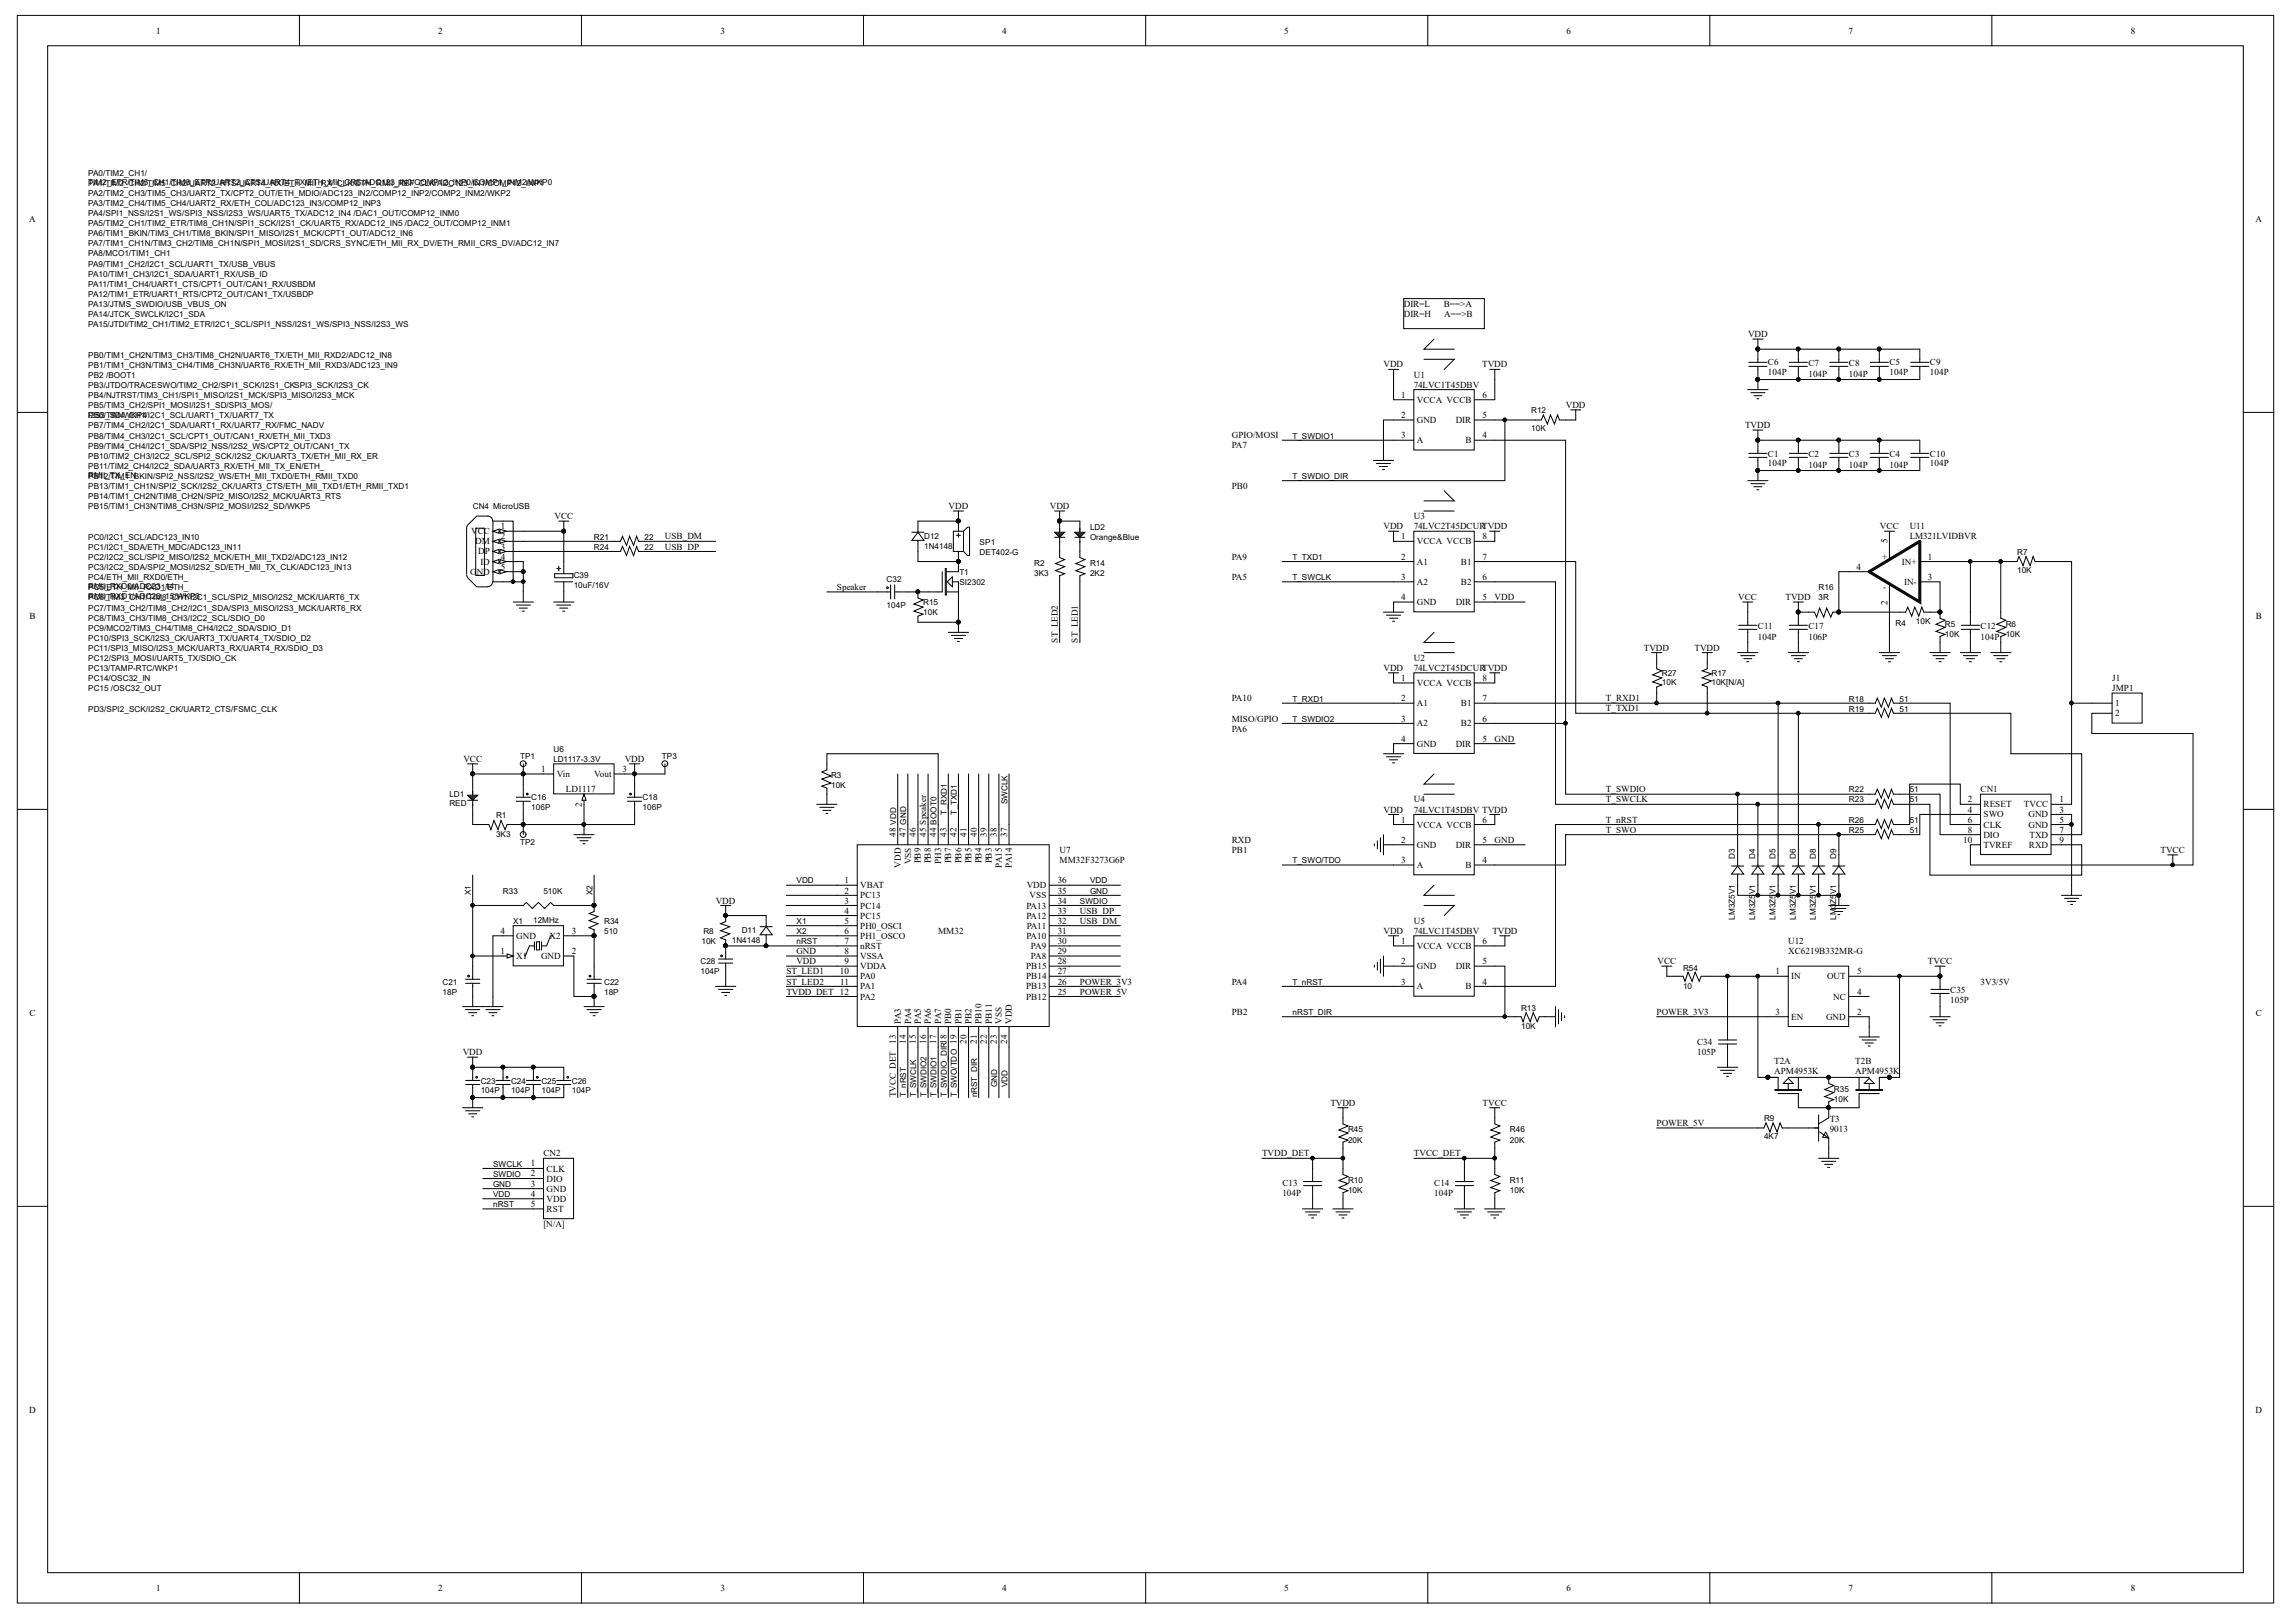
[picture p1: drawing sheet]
<svg xmlns="http://www.w3.org/2000/svg" width="297mm" height="210mm" viewBox="0 0 297 210" stroke-linecap="round" stroke-linejoin="round" font-family="sans-serif">
<defs><g id="words">
<g font-size="1.2">
<text x="20.2" y="4.3">1</text>
<text x="56.7" y="4.3">2</text>
<text x="93.2" y="4.3">3</text>
<text x="129.7" y="4.3">4</text>
<text x="166.2" y="4.3">5</text>
<text x="202.7" y="4.3">6</text>
<text x="239.2" y="4.3">7</text>
<text x="275.7" y="4.3">8</text>
<text x="3.8" y="28.8">A</text>
<text x="291.8" y="28.8">A</text>
<text x="181.6" y="39.7">DIR=L</text>
<text x="181.6" y="41">DIR=H</text>
<text x="186.8" y="39.7">B==&gt;A</text>
<text x="186.9" y="41">A==&gt;B</text>
<text x="179" y="47.5">VDD</text>
<text x="191.8" y="47.5">TVDD</text>
<text x="226.1" y="43.6">VDD</text>
<text x="228.7" y="47.3">C6</text>
<text x="234" y="47.4">C7</text>
<text x="239.2" y="47.4">C8</text>
<text x="244.4" y="47.3">C5</text>
<text x="249.7" y="47.3">C9</text>
<text x="181.3" y="51.5">1</text>
<text x="182.9" y="48.9">U1</text>
<text x="182.9" y="50.2">74LVC1T45DBV</text>
<text x="183.3" y="52.2">VCCA VCCB</text>
<text x="191.8" y="51.5">6</text>
<text x="202.6" y="52.8">VDD</text>
<text x="228.7" y="48.5">104P</text>
<text x="234" y="48.7">104P</text>
<text x="239.2" y="48.7">104P</text>
<text x="244.4" y="48.5">104P</text>
<text x="249.7" y="48.5">104P</text>
<text x="159.4" y="56.7">GPIO/MOSI</text>
<text x="159.4" y="58">PA7</text>
<text x="181.3" y="54.1">2</text>
<text x="181.3" y="56.7">3</text>
<text x="183.3" y="54.8">GND</text>
<text x="183.3" y="57.4">A</text>
<text x="188.3" y="54.8">DIR</text>
<text x="189.6" y="57.4">B</text>
<text x="191.8" y="56.7">4</text>
<text x="191.8" y="54.1">5</text>
<text x="225.8" y="55.4">TVDD</text>
<text x="228.7" y="59.1">C1</text>
<text x="234" y="59.2">C2</text>
<text x="239.2" y="59.2">C3</text>
<text x="244.4" y="59.2">C4</text>
<text x="249.7" y="59.1">C10</text>
<text x="122.7" y="65.9">VDD</text>
<text x="135.8" y="65.9">VDD</text>
<text x="159.4" y="63.3">PB0</text>
<text x="228.7" y="60.3">104P</text>
<text x="234" y="60.5">104P</text>
<text x="239.2" y="60.5">104P</text>
<text x="244.4" y="60.5">104P</text>
<text x="249.7" y="60.3">104P</text>
<text x="61" y="69.1">VCC</text>
<text x="61.5" y="70.4">DM</text>
<text x="61.8" y="71.7">DP</text>
<text x="64.8" y="68.5">1</text>
<text x="64.8" y="69.8">2</text>
<text x="64.8" y="71.1">3</text>
<text x="71.7" y="67.2">VCC</text>
<text x="86" y="71.1">USB_DP</text>
<text x="86" y="69.8">USB_DM</text>
<text x="179" y="68.5">VDD</text>
<text x="181.3" y="69.8">1</text>
<text x="182.9" y="67.2">U3</text>
<text x="182.9" y="68.5">74LVC2T45DCURTVDD</text>
<text x="183.3" y="70.4">VCCA VCCB</text>
<text x="191.8" y="69.8">8</text>
<text x="243.2" y="68.5">VCC</text>
<text x="244.2" y="70.3" transform="rotate(-90 244.2 70.3)">5</text>
<text x="247.1" y="68.5">U11</text>
<text x="247.1" y="69.8">LM321LVIDBVR</text>
<text x="60.8" y="74.4">GND</text>
<text x="62.1" y="73.1">ID</text>
<text x="64.8" y="72.4">4</text>
<text x="64.8" y="73.7">5</text>
<text x="108.3" y="76.4">Speaker</text>
<text x="159.4" y="75">PA5</text>
<text x="159.4" y="72.4">PA9</text>
<text x="181.3" y="77.7">4</text>
<text x="181.3" y="72.4">2</text>
<text x="181.3" y="75">3</text>
<text x="183.3" y="73.1">A1</text>
<text x="183.3" y="75.7">A2</text>
<text x="189" y="75.7">B2</text>
<text x="189" y="73.1">B1</text>
<text x="191.8" y="75">6</text>
<text x="191.8" y="77.7">5</text>
<text x="191.8" y="72.4">7</text>
<text x="193.4" y="77.7">VDD</text>
<text x="224.9" y="77.7">VCC</text>
<text x="231" y="77.7">TVDD</text>
<text x="240.2" y="73.7">4</text>
<text x="243.5" y="72.4">+</text>
<text x="243.6" y="76.4">-</text>
<text x="246" y="73.1">IN+</text>
<text x="246.3" y="75.7">IN-</text>
<text x="249.4" y="75">3</text>
<text x="249.4" y="72.4">1</text>
<text x="3.8" y="80.1">B</text>
<text x="136.8" y="83.1" transform="rotate(-90 136.8 83.1)">ST_LED2</text>
<text x="139.5" y="83.1" transform="rotate(-90 139.5 83.1)">ST_LED1</text>
<text x="183.3" y="78.3">GND</text>
<text x="188.3" y="78.3">DIR</text>
<text x="227.4" y="81.5">C11</text>
<text x="227.4" y="82.8">104P</text>
<text x="234" y="81.5">C17</text>
<text x="234" y="82.8">106P</text>
<text x="244.2" y="78.3" transform="rotate(-90 244.2 78.3)">2</text>
<text x="256.2" y="81.5">C12</text>
<text x="256.2" y="82.8">104P</text>
<text x="291.8" y="80.1">B</text>
<text x="179" y="86.8">VDD</text>
<text x="181.3" y="88.1">1</text>
<text x="182.9" y="85.5">U2</text>
<text x="182.9" y="86.8">74LVC2T45DCURTVDD</text>
<text x="183.3" y="88.8">VCCA VCCB</text>
<text x="191.8" y="88.1">8</text>
<text x="212.7" y="84.2">TVDD</text>
<text x="219.2" y="84.2">TVDD</text>
<text x="273.3" y="88.1">J1</text>
<text x="273.3" y="89.4">JMP1</text>
<text x="159.4" y="93.4">MISO/GPIO</text>
<text x="159.4" y="94.7">PA6</text>
<text x="159.4" y="90.8">PA10</text>
<text x="181.3" y="96">4</text>
<text x="181.3" y="90.8">2</text>
<text x="181.3" y="93.4">3</text>
<text x="183.3" y="91.4">A1</text>
<text x="183.3" y="94">A2</text>
<text x="189" y="94">B2</text>
<text x="189" y="91.4">B1</text>
<text x="191.8" y="93.4">6</text>
<text x="191.8" y="96">5</text>
<text x="191.8" y="90.8">7</text>
<text x="193.4" y="96">GND</text>
<text x="207.8" y="92.1">T_TXD1</text>
<text x="207.8" y="90.8">T_RXD1</text>
<text x="273.6" y="91.4">1</text>
<text x="273.6" y="92.7">2</text>
<text x="59.9" y="98.6">VCC</text>
<text x="70" y="99.9">1</text>
<text x="72" y="100.6">Vin</text>
<text x="76.9" y="100.6">Vout</text>
<text x="80.5" y="99.9">3</text>
<text x="80.8" y="98.6">VDD</text>
<text x="183.3" y="96.6">GND</text>
<text x="188.3" y="96.6">DIR</text>
<text x="73.2" y="102.5">LD1117</text>
<text x="75.3" y="104.4" transform="rotate(-90 75.3 104.4)">2</text>
<text x="179" y="105.2">VDD</text>
<text x="181.3" y="106.5">1</text>
<text x="182.9" y="103.8">U4</text>
<text x="182.9" y="105.2">74LVC1T45DBV TVDD</text>
<text x="183.3" y="107.1">VCCA VCCB</text>
<text x="191.8" y="106.5">6</text>
<text x="207.8" y="106.5">T_nRST</text>
<text x="207.8" y="103.8">T_SWCLK</text>
<text x="207.8" y="102.5">T_SWDIO</text>
<text x="207.8" y="107.8">T_SWO</text>
<text x="254.6" y="107.8">8</text>
<text x="254.6" y="106.5">6</text>
<text x="254.6" y="105.2">4</text>
<text x="254.6" y="103.8">2</text>
<text x="256.2" y="102.5">CN1</text>
<text x="256.6" y="107.1">CLK</text>
<text x="256.6" y="105.8">SWO</text>
<text x="256.6" y="104.5">RESET</text>
<text x="261.8" y="104.5">TVCC</text>
<text x="262.4" y="105.8">GND</text>
<text x="262.4" y="107.1">GND</text>
<text x="266.5" y="103.8">1</text>
<text x="266.5" y="105.2">3</text>
<text x="266.5" y="106.5">5</text>
<text x="266.5" y="107.8">7</text>
<text x="115.9" y="108.3" transform="rotate(-90 115.9 108.3)">48 VDD</text>
<text x="116.6" y="112.3" transform="rotate(-90 116.6 112.3)">VDD</text>
<text x="117.2" y="108.3" transform="rotate(-90 117.2 108.3)">47 GND</text>
<text x="117.9" y="111.9" transform="rotate(-90 117.9 111.9)">VSS</text>
<text x="118.5" y="108.3" transform="rotate(-90 118.5 108.3)">46</text>
<text x="119.1" y="111.7" transform="rotate(-90 119.1 111.7)">PB9</text>
<text x="119.8" y="108.3" transform="rotate(-90 119.8 108.3)">45 Speaker</text>
<text x="120.4" y="111.7" transform="rotate(-90 120.4 111.7)">PB8</text>
<text x="121.1" y="108.3" transform="rotate(-90 121.1 108.3)">44 BOOT0</text>
<text x="121.8" y="111.8" transform="rotate(-90 121.8 111.8)">PH3</text>
<text x="122.4" y="108.3" transform="rotate(-90 122.4 108.3)">43</text>
<text x="123.1" y="111.7" transform="rotate(-90 123.1 111.7)">PB7</text>
<text x="123.7" y="108.3" transform="rotate(-90 123.7 108.3)">42</text>
<text x="124.4" y="111.7" transform="rotate(-90 124.4 111.7)">PB6</text>
<text x="125.1" y="108.3" transform="rotate(-90 125.1 108.3)">41</text>
<text x="125.7" y="111.7" transform="rotate(-90 125.7 111.7)">PB5</text>
<text x="126.4" y="108.3" transform="rotate(-90 126.4 108.3)">40</text>
<text x="127" y="111.7" transform="rotate(-90 127 111.7)">PB4</text>
<text x="127.7" y="108.3" transform="rotate(-90 127.7 108.3)">39</text>
<text x="128.3" y="111.7" transform="rotate(-90 128.3 111.7)">PB3</text>
<text x="129" y="108.3" transform="rotate(-90 129 108.3)">38</text>
<text x="129.6" y="112.3" transform="rotate(-90 129.6 112.3)">PA15</text>
<text x="130.3" y="108.3" transform="rotate(-90 130.3 108.3)">37</text>
<text x="130.9" y="112.3" transform="rotate(-90 130.9 112.3)">PA14</text>
<text x="137.1" y="110.4">U7</text>
<text x="137.1" y="111.7">MM32F3273G6P</text>
<text x="159.4" y="109.1">RXD</text>
<text x="159.4" y="110.4">PB1</text>
<text x="181.3" y="109.1">2</text>
<text x="181.3" y="111.7">3</text>
<text x="183.3" y="109.7">GND</text>
<text x="183.3" y="112.3">A</text>
<text x="188.3" y="109.7">DIR</text>
<text x="189.6" y="112.3">B</text>
<text x="191.8" y="111.7">4</text>
<text x="191.8" y="109.1">5</text>
<text x="193.4" y="109.1">GND</text>
<text x="254" y="109.1">10</text>
<text x="256.6" y="109.7">TVREF</text>
<text x="256.6" y="108.4">DIO</text>
<text x="262.5" y="109.7">RXD</text>
<text x="262.6" y="108.4">TXD</text>
<text x="266.5" y="109.1">9</text>
<text x="279.5" y="110.4">TVCC</text>
<text x="92.6" y="116.9">VDD</text>
<text x="109.3" y="114.3">1</text>
<text x="109.3" y="115.6">2</text>
<text x="109.3" y="116.9">3</text>
<text x="109.3" y="118.2">4</text>
<text x="109.3" y="119.6">5</text>
<text x="111.3" y="115">VBAT</text>
<text x="111.3" y="116.3">PC13</text>
<text x="111.3" y="117.6">PC14</text>
<text x="111.3" y="118.9">PC15</text>
<text x="132.8" y="118.9">PA12</text>
<text x="132.8" y="117.6">PA13</text>
<text x="132.8" y="115">VDD</text>
<text x="133.2" y="116.3">VSS</text>
<text x="136.8" y="119.6">32</text>
<text x="136.8" y="118.2">33</text>
<text x="136.8" y="116.9">34</text>
<text x="136.8" y="115.6">35</text>
<text x="136.8" y="114.3">36</text>
<text x="139.7" y="118.2">USB_DP</text>
<text x="139.7" y="119.6">USB_DM</text>
<text x="182.9" y="119.6">U5</text>
<text x="64.8" y="120.9">4</text>
<text x="64.8" y="123.5">1</text>
<text x="66.8" y="121.5">GND</text>
<text x="66.8" y="124.1">X1</text>
<text x="70" y="124.1">GND</text>
<text x="71.1" y="121.5">X2</text>
<text x="74" y="123.5">2</text>
<text x="74" y="120.9">3</text>
<text x="103" y="124.8">VDD</text>
<text x="103" y="123.5">GND</text>
<text x="109.3" y="120.9">6</text>
<text x="109.3" y="122.2">7</text>
<text x="109.3" y="123.5">8</text>
<text x="109.3" y="124.8">9</text>
<text x="111.3" y="120.2">PH0_OSCI</text>
<text x="111.3" y="121.5">PH1_OSCO</text>
<text x="111.3" y="122.8">nRST</text>
<text x="111.3" y="124.1">VSSA</text>
<text x="111.3" y="125.4">VDDA</text>
<text x="121.4" y="120.9">MM32</text>
<text x="132.7" y="125.4">PB15</text>
<text x="132.8" y="121.5">PA10</text>
<text x="132.8" y="120.2">PA11</text>
<text x="133.4" y="124.1">PA8</text>
<text x="133.4" y="122.8">PA9</text>
<text x="136.8" y="124.8">28</text>
<text x="136.8" y="123.5">29</text>
<text x="136.8" y="122.2">30</text>
<text x="136.8" y="120.9">31</text>
<text x="179" y="120.9">VDD</text>
<text x="181.3" y="122.2">1</text>
<text x="181.3" y="124.8">2</text>
<text x="182.9" y="120.9">74LVC1T45DBV</text>
<text x="183.3" y="122.8">VCCA VCCB</text>
<text x="183.3" y="125.4">GND</text>
<text x="188.3" y="125.4">DIR</text>
<text x="191.8" y="124.8">5</text>
<text x="191.8" y="122.2">6</text>
<text x="193.1" y="120.9">TVDD</text>
<text x="214.4" y="124.8">VCC</text>
<text x="231.3" y="122.2">U12</text>
<text x="231.3" y="123.5">XC6219B332MR-G</text>
<text x="249.4" y="124.8">TVCC</text>
<text x="3.8" y="131.5">C</text>
<text x="101.7" y="127.4">ST_LED2</text>
<text x="101.7" y="126.1">ST_LED1</text>
<text x="101.7" y="128.7">TVDD_DET 12</text>
<text x="108.7" y="126.1">10</text>
<text x="108.7" y="127.4">11</text>
<text x="111.3" y="126.7">PA0</text>
<text x="111.3" y="128">PA1</text>
<text x="111.3" y="129.4">PA2</text>
<text x="132.7" y="129.4">PB12</text>
<text x="132.7" y="128">PB13</text>
<text x="132.7" y="126.7">PB14</text>
<text x="136.8" y="128.7">25</text>
<text x="136.8" y="127.4">26</text>
<text x="136.8" y="126.1">27</text>
<text x="139.7" y="127.4">POWER_3V3</text>
<text x="139.7" y="128.7">POWER_5V</text>
<text x="159.4" y="127.4">PA4</text>
<text x="159.4" y="131.3">PB2</text>
<text x="181.3" y="127.4">3</text>
<text x="183.3" y="128">A</text>
<text x="189.6" y="128">B</text>
<text x="191.8" y="127.4">4</text>
<text x="214.3" y="131.3">POWER_3V3</text>
<text x="229.7" y="131.3">3</text>
<text x="229.7" y="126.1">1</text>
<text x="231.7" y="132">EN</text>
<text x="231.7" y="126.7">IN</text>
<text x="236.2" y="132">GND</text>
<text x="236.4" y="126.7">OUT</text>
<text x="237.2" y="129.4">NC</text>
<text x="240.3" y="126.1">5</text>
<text x="240.3" y="131.3">2</text>
<text x="240.3" y="128.7">4</text>
<text x="252.3" y="128.6">C35</text>
<text x="252.3" y="129.9">105P</text>
<text x="256.2" y="127.4">3V3/5V</text>
<text x="291.8" y="131.5">C</text>
<text x="59.9" y="136.5">VDD</text>
<text x="115.9" y="135.1" transform="rotate(-90 115.9 135.1)">13</text>
<text x="116.6" y="132.5" transform="rotate(-90 116.6 132.5)">PA3</text>
<text x="117.2" y="135.1" transform="rotate(-90 117.2 135.1)">14</text>
<text x="117.9" y="132.5" transform="rotate(-90 117.9 132.5)">PA4</text>
<text x="118.5" y="135.1" transform="rotate(-90 118.5 135.1)">15</text>
<text x="119.1" y="132.5" transform="rotate(-90 119.1 132.5)">PA5</text>
<text x="119.8" y="135.1" transform="rotate(-90 119.8 135.1)">16</text>
<text x="120.4" y="132.5" transform="rotate(-90 120.4 132.5)">PA6</text>
<text x="121.1" y="135.1" transform="rotate(-90 121.1 135.1)">17</text>
<text x="121.8" y="132.5" transform="rotate(-90 121.8 132.5)">PA7</text>
<text x="123.1" y="132.5" transform="rotate(-90 123.1 132.5)">PB0</text>
<text x="124.4" y="132.5" transform="rotate(-90 124.4 132.5)">PB1</text>
<text x="125.1" y="135.1" transform="rotate(-90 125.1 135.1)">20</text>
<text x="125.7" y="132.5" transform="rotate(-90 125.7 132.5)">PB2</text>
<text x="126.4" y="135.1" transform="rotate(-90 126.4 135.1)">21</text>
<text x="127" y="132.5" transform="rotate(-90 127 132.5)">PB10</text>
<text x="127.7" y="135.1" transform="rotate(-90 127.7 135.1)">22</text>
<text x="128.3" y="132.5" transform="rotate(-90 128.3 132.5)">PB11</text>
<text x="129" y="135.1" transform="rotate(-90 129 135.1)">23</text>
<text x="129.6" y="132.5" transform="rotate(-90 129.6 132.5)">VSS</text>
<text x="130.3" y="135.1" transform="rotate(-90 130.3 135.1)">24</text>
<text x="130.9" y="132.5" transform="rotate(-90 130.9 132.5)">VDD</text>
<text x="219.6" y="135.2">C34</text>
<text x="219.6" y="136.5">105P</text>
<text x="229.5" y="137.7">T2A</text>
<text x="240" y="137.7">T2B</text>
<text x="115.9" y="142" transform="rotate(-90 115.9 142)">TVCC_DET</text>
<text x="172.1" y="143.1">TVDD</text>
<text x="191.8" y="143.1">TVCC</text>
<text x="229.5" y="139">APM4953K</text>
<text x="240" y="139">APM4953K</text>
<text x="70.3" y="149.6">CN2</text>
<text x="163.3" y="149.6">TVDD_DET</text>
<text x="182.9" y="149.6">TVCC_DET</text>
<text x="214.3" y="145.7">POWER_5V</text>
<text x="236.7" y="145.2">T3</text>
<text x="236.7" y="146.5">9013</text>
<text x="68.7" y="154.9">4</text>
<text x="68.7" y="150.9">1</text>
<text x="68.7" y="152.2">2</text>
<text x="68.7" y="153.6">3</text>
<text x="70.7" y="155.5">VDD</text>
<text x="70.7" y="151.6">CLK</text>
<text x="70.7" y="152.9">DIO</text>
<text x="70.7" y="154.2">GND</text>
<text x="165.9" y="153.4">C13</text>
<text x="165.9" y="154.7">104P</text>
<text x="185.5" y="153.4">C14</text>
<text x="185.5" y="154.7">104P</text>
<text x="68.7" y="156.2">5</text>
<text x="70.3" y="158.8">[N/A]</text>
<text x="70.7" y="156.8">RST</text>
<text x="3.8" y="182.9">D</text>
<text x="291.8" y="182.9">D</text>
<text x="20.2" y="205.9">1</text>
<text x="56.7" y="205.9">2</text>
<text x="93.2" y="205.9">3</text>
<text x="129.7" y="205.9">4</text>
<text x="166.2" y="205.9">5</text>
<text x="202.7" y="205.9">6</text>
<text x="239.2" y="205.9">7</text>
<text x="275.7" y="205.9">8</text>
</g>
<g font-size="1.1">
<text x="11.4" y="22.7">PA0/TIM2_CH1/</text>
<text x="11.4" y="23.9">TIM2_ETR/TIM5_CH1/TIM8_ERT2_RTS/UART/UART4_TX/ETH_MII_CRS/ADC123_IN0/COMP12_INP0/COMP1_INM2/WKP0</text>
<text x="11.4" y="24">PA1/TIM2_CH2/TIM5_CH2/UATR/UART2_CTS4_RX/ETH_MII_RX_CLK/ETH_RMII_REF_CLK/ADC123_IN1/COMP12_INP1</text>
<text x="11.4" y="25.3">PA2/TIM2_CH3/TIM5_CH3/UART2_TX/CPT2_OUT/ETH_MDIO/ADC123_IN2/COMP12_INP2/COMP2_INM2/WKP2</text>
<text x="11.4" y="26.6">PA3/TIM2_CH4/TIM5_CH4/UART2_RX/ETH_COL/ADC123_IN3/COMP12_INP3</text>
<text x="11.4" y="27.9">PA4/SPI1_NSS/I2S1_WS/SPI3_NSS/I2S3_WS/UART5_TX/ADC12_IN4 /DAC1_OUT/COMP12_INM0</text>
<text x="11.4" y="29.3">PA5/TIM2_CH1/TIM2_ETR/TIM8_CH1N/SPI1_SCK/I2S1_CK/UART5_RX/ADC12_IN5 /DAC2_OUT/COMP12_INM1</text>
<text x="11.4" y="30.6">PA6/TIM1_BKIN/TIM3_CH1/TIM8_BKIN/SPI1_MISO/I2S1_MCK/CPT1_OUT/ADC12_IN6</text>
<text x="11.4" y="31.9">PA7/TIM1_CH1N/TIM3_CH2/TIM8_CH1N/SPI1_MOSI/I2S1_SD/CRS_SYNC/ETH_MII_RX_DV/ETH_RMII_CRS_DV/ADC12_IN7</text>
<text x="11.4" y="33.2">PA8/MCO1/TIM1_CH1</text>
<text x="11.4" y="34.5">PA9/TIM1_CH2/I2C1_SCL/UART1_TX/USB_VBUS</text>
<text x="11.4" y="35.8">PA10/TIM1_CH3/I2C1_SDA/UART1_RX/USB_ID</text>
<text x="11.4" y="37.1">PA11/TIM1_CH4/UART1_CTS/CPT1_OUT/CAN1_RX/USBDM</text>
<text x="11.4" y="38.4">PA12/TIM1_ETR/UART1_RTS/CPT2_OUT/CAN1_TX/USBDP</text>
<text x="11.4" y="39.7">PA13/JTMS_SWDIO/USB_VBUS_ON</text>
<text x="11.4" y="41">PA14/JTCK_SWCLK/I2C1_SDA</text>
<text x="11.4" y="42.4">PA15/JTDI/TIM2_CH1/TIM2_ETR/I2C1_SCL/SPI1_NSS/I2S1_WS/SPI3_NSS/I2S3_WS</text>
<text x="11.4" y="46.3">PB0/TIM1_CH2N/TIM3_CH3/TIM8_CH2N/UART6_TX/ETH_MII_RXD2/ADC12_IN8</text>
<text x="11.4" y="47.6">PB1/TIM1_CH3N/TIM3_CH4/TIM8_CH3N/UART6_RX/ETH_MII_RXD3/ADC123_IN9</text>
<text x="11.4" y="48.9">PB2 /BOOT1</text>
<text x="11.4" y="50.2">PB3/JTDO/TRACESWO/TIM2_CH2/SPI1_SCK/I2S1_CKSPI3_SCK/I2S3_CK</text>
<text x="11.4" y="51.5">PB4/NJTRST/TIM3_CH1/SPI1_MISO/I2S1_MCK/SPI3_MISO/I2S3_MCK</text>
<text x="11.4" y="52.8">PB5/TIM3_CH2/SPI1_MOSI/I2S1_SD/SPI3_MOS/</text>
<text x="198.1" y="53.5">R12</text>
<text x="11.4" y="54.1">I2S3_SD/WKP4</text>
<text x="11.4" y="54.1">PB6/TIM4_CH1/I2C1_SCL/UART1_TX/UART7_TX</text>
<text x="11.4" y="55.4">PB7/TIM4_CH2/I2C1_SDA/UART1_RX/UART7_RX/FMC_NADV</text>
<text x="11.4" y="56.8">PB8/TIM4_CH3/I2C1_SCL/CPT1_OUT/CAN1_RX/ETH_MII_TXD3</text>
<text x="11.4" y="58.1">PB9/TIM4_CH4/I2C1_SDA/SPI2_NSS/I2S2_WS/CPT2_OUT/CAN1_TX</text>
<text x="11.4" y="59.4">PB10/TIM2_CH3/I2C2_SCL/SPI2_SCK/I2S2_CK/UART3_TX/ETH_MII_RX_ER</text>
<text x="167.2" y="56.8">T_SWDIO1</text>
<text x="198.1" y="55.8">10K</text>
<text x="11.4" y="60.7">PB11/TIM2_CH4/I2C2_SDA/UART3_RX/ETH_MII_TX_EN/ETH_</text>
<text x="11.4" y="61.9">RMII_TX_EN</text>
<text x="11.4" y="62">PB12/TIM1_BKIN/SPI2_NSS/I2S2_WS/ETH_MII_TXD0/ETH_RMII_TXD0</text>
<text x="11.4" y="63.3">PB13/TIM1_CH1N/SPI2_SCK/I2S2_CK/UART3_CTS/ETH_MII_TXD1/ETH_RMII_TXD1</text>
<text x="11.4" y="64.6">PB14/TIM1_CH2N/TIM8_CH2N/SPI2_MISO/I2S2_MCK/UART3_RTS</text>
<text x="11.4" y="65.9">PB15/TIM1_CH3N/TIM8_CH3N/SPI2_MOSI/I2S2_SD/WKP5</text>
<text x="61.2" y="65.9">CN4 MicroUSB</text>
<text x="167.2" y="62">T_SWDIO_DIR</text>
<text x="11.4" y="69.8">PC0/I2C1_SCL/ADC123_IN10</text>
<text x="11.4" y="71.2">PC1/I2C1_SDA/ETH_MDC/ADC123_IN11</text>
<text x="76.8" y="71.2">R24</text>
<text x="76.8" y="69.8">R21</text>
<text x="83.4" y="71.2">22</text>
<text x="83.4" y="69.8">22</text>
<text x="119.6" y="69.7">D12</text>
<text x="119.6" y="71">1N4148</text>
<text x="126.7" y="70.5">SP1</text>
<text x="126.7" y="71.8">DET402-G</text>
<text x="141" y="68.5">LD2</text>
<text x="141" y="69.8">Orange&amp;Blue</text>
<text x="261" y="71.8">R7</text>
<text x="11.4" y="72.5">PC2/I2C2_SCL/SPI2_MISO/I2S2_MCK/ETH_MII_TXD2/ADC123_IN12</text>
<text x="11.4" y="73.8">PC3/I2C2_SDA/SPI2_MOSI/I2S2_SD/ETH_MII_TX_CLK/ADC123_IN13</text>
<text x="11.4" y="75.1">PC4/ETH_MII_RXD0/ETH_</text>
<text x="11.4" y="76.3">RMII_RXD0/ADC23_14</text>
<text x="11.4" y="76.4">PC5/ETH_MII_RXD1/ETH_</text>
<text x="11.4" y="77.6">RMII_RXD1/ADC23_15/WKP3</text>
<text x="11.4" y="77.7">PC6/TIM3_CH1/TIM8_CH1/I2C1_SCL/SPI2_MISO/I2S2_MCK/UART6_TX</text>
<text x="74.2" y="74.8">C39</text>
<text x="74.2" y="76.1">10uF/16V</text>
<text x="114.7" y="75.3">C32</text>
<text x="124.1" y="74.4">T1</text>
<text x="124.1" y="75.7">SI2302</text>
<text x="133.8" y="73.2">R2</text>
<text x="133.8" y="74.5">3K3</text>
<text x="141" y="73.2">R14</text>
<text x="141" y="74.5">2K2</text>
<text x="167.2" y="72.5">T_TXD1</text>
<text x="167.2" y="75.1">T_SWCLK</text>
<text x="235.3" y="76.4">R16</text>
<text x="235.3" y="77.7">3R</text>
<text x="261" y="74.2">10K</text>
<text x="11.4" y="79">PC7/TIM3_CH2/TIM8_CH2/I2C1_SDA/SPI3_MISO/I2S3_MCK/UART6_RX</text>
<text x="11.4" y="80.3">PC8/TIM3_CH3/TIM8_CH3/I2C2_SCL/SDIO_D0</text>
<text x="11.4" y="81.6">PC9/MCO2/TIM3_CH4/TIM8_CH4/I2C2_SDA/SDIO_D1</text>
<text x="11.4" y="82.9">PC10/SPI3_SCK/I2S3_CK/UART3_TX/UART4_TX/SDIO_D2</text>
<text x="114.7" y="78.7">104P</text>
<text x="119.4" y="78.3">R15</text>
<text x="119.4" y="79.6">10K</text>
<text x="245.2" y="81">R4</text>
<text x="247.9" y="80.7">10K</text>
<text x="251.6" y="81.1">R5</text>
<text x="251.6" y="82.4">10K</text>
<text x="259.5" y="81.1">R6</text>
<text x="259.5" y="82.4">10K</text>
<text x="11.4" y="84.2">PC11/SPI3_MISO/I2S3_MCK/UART3_RX/UART4_RX/SDIO_D3</text>
<text x="11.4" y="85.6">PC12/SPI3_MOSI/UART5_TX/SDIO_CK</text>
<text x="11.4" y="86.9">PC13/TAMP-RTC/WKP1</text>
<text x="11.4" y="88.2">PC14/OSC32_IN</text>
<text x="11.4" y="89.5">PC15 /OSC32_OUT</text>
<text x="215" y="87.5">R27</text>
<text x="215" y="88.7">10K</text>
<text x="221.4" y="87.5">R17</text>
<text x="221.4" y="88.7">10K[N/A]</text>
<text x="11.4" y="92.1">PD3/SPI2_SCK/I2S2_CK/UART2_CTS/FSMC_CLK</text>
<text x="167.2" y="90.8">T_RXD1</text>
<text x="167.2" y="93.4">T_SWDIO2</text>
<text x="239.2" y="92.1">R19</text>
<text x="239.2" y="90.8">R18</text>
<text x="245.7" y="92.1">51</text>
<text x="245.7" y="90.8">51</text>
<text x="67.3" y="98.2">TP1</text>
<text x="71.6" y="97.3">U6</text>
<text x="71.6" y="98.6">LD1117-3.3V</text>
<text x="85.6" y="98.2">TP3</text>
<text x="107.5" y="100.7">R3</text>
<text x="58.1" y="103.1">LD1</text>
<text x="58.1" y="104.3">RED</text>
<text x="64.2" y="105.8">R1</text>
<text x="68.7" y="103.6">C16</text>
<text x="68.7" y="104.8">106P</text>
<text x="83.1" y="103.6">C18</text>
<text x="83.1" y="104.8">106P</text>
<text x="107.5" y="102">10K</text>
<text x="122.5" y="105.4" transform="rotate(-90 122.5 105.4)">T_RXD1</text>
<text x="123.8" y="105.4" transform="rotate(-90 123.8 105.4)">T_TXD1</text>
<text x="130.3" y="104.1" transform="rotate(-90 130.3 104.1)">SWCLK</text>
<text x="239.2" y="102.5">R22</text>
<text x="239.2" y="103.8">R23</text>
<text x="239.2" y="106.5">R26</text>
<text x="239.2" y="107.8">R25</text>
<text x="247.1" y="102.5">51</text>
<text x="247.1" y="103.8">51</text>
<text x="247.1" y="106.5">51</text>
<text x="247.1" y="107.8">51</text>
<text x="64.2" y="108.3">3K3</text>
<text x="67.3" y="109.4">TP2</text>
<text x="167.2" y="111.7">T_SWO/TDO</text>
<text x="224.5" y="111.2" transform="rotate(-90 224.5 111.2)">D3</text>
<text x="227.1" y="111.2" transform="rotate(-90 227.1 111.2)">D4</text>
<text x="229.7" y="111.2" transform="rotate(-90 229.7 111.2)">D5</text>
<text x="232.3" y="111.2" transform="rotate(-90 232.3 111.2)">D6</text>
<text x="234.9" y="111.2" transform="rotate(-90 234.9 111.2)">D8</text>
<text x="237.6" y="111.2" transform="rotate(-90 237.6 111.2)">D9</text>
<text x="60.9" y="115.9" transform="rotate(-90 60.9 115.9)">X1</text>
<text x="65.1" y="115.6">R33</text>
<text x="66.4" y="119.6">X1</text>
<text x="69" y="119.4">12MHz</text>
<text x="70.3" y="115.6">510K</text>
<text x="76.6" y="115.9" transform="rotate(-90 76.6 115.9)">X2</text>
<text x="78.2" y="119.6">R34</text>
<text x="103" y="114.3">VDD</text>
<text x="103" y="119.6">X1</text>
<text x="139.7" y="116.9">SWDIO</text>
<text x="141" y="115.6">GND</text>
<text x="141" y="114.3">VDD</text>
<text x="224.5" y="119" transform="rotate(-90 224.5 119)">LM3Z5V1</text>
<text x="227.1" y="119" transform="rotate(-90 227.1 119)">LM3Z5</text>
<text x="227.1" y="115.7" transform="rotate(-90 227.1 115.7)">V1</text>
<text x="229.7" y="119" transform="rotate(-90 229.7 119)">LM3Z5</text>
<text x="229.7" y="115.7" transform="rotate(-90 229.7 115.7)">V1</text>
<text x="232.3" y="119" transform="rotate(-90 232.3 119)">LM3Z5</text>
<text x="232.3" y="115.7" transform="rotate(-90 232.3 115.7)">V1</text>
<text x="234.9" y="119" transform="rotate(-90 234.9 119)">LM3Z5</text>
<text x="234.9" y="115.7" transform="rotate(-90 234.9 115.7)">V1</text>
<text x="237.6" y="119" transform="rotate(-90 237.6 119)">LM3</text>
<text x="237.6" y="116.9" transform="rotate(-90 237.6 116.9)">Z5</text>
<text x="237.6" y="115.7" transform="rotate(-90 237.6 115.7)">V1</text>
<text x="78.2" y="120.9">510</text>
<text x="90.6" y="124.8">C28</text>
<text x="90.7" y="122.2">10K</text>
<text x="91" y="120.9">R8</text>
<text x="94.7" y="122">1N4148</text>
<text x="96" y="120.7">D11</text>
<text x="103" y="120.9">X2</text>
<text x="103" y="122.2">nRST</text>
<text x="217.7" y="125.6">R54</text>
<text x="57.2" y="127.4">C21</text>
<text x="57.2" y="128.7">18P</text>
<text x="78.2" y="127.4">C22</text>
<text x="78.2" y="128.7">18P</text>
<text x="90.6" y="126.1">104P</text>
<text x="167.2" y="131.3">nRST_DIR</text>
<text x="167.2" y="127.4">T_nRST</text>
<text x="196.8" y="130.8">R13</text>
<text x="217.7" y="128">10</text>
<text x="196.8" y="133.2">10K</text>
<text x="62.2" y="140.3">C23</text>
<text x="62.2" y="141.4">104P</text>
<text x="66.1" y="140.3">C24</text>
<text x="66.1" y="141.4">104P</text>
<text x="70" y="140.3">C25</text>
<text x="70" y="141.4">104P</text>
<text x="74" y="140.3">C26</text>
<text x="74" y="141.4">104P</text>
<text x="117.2" y="142" transform="rotate(-90 117.2 142)">T_nRST</text>
<text x="118.5" y="142" transform="rotate(-90 118.5 142)">T_SWCLK</text>
<text x="119.9" y="142" transform="rotate(-90 119.9 142)">T_SWDIO2</text>
<text x="121.2" y="142" transform="rotate(-90 121.2 142)">T_SWDIO1</text>
<text x="122.5" y="142" transform="rotate(-90 122.5 142)">T_SWDIO_DIR18</text>
<text x="123.8" y="142" transform="rotate(-90 123.8 142)">T_SWO/TDO 19</text>
<text x="126.4" y="142" transform="rotate(-90 126.4 142)">nRST_DIR</text>
<text x="129" y="140.7" transform="rotate(-90 129 140.7)">GND</text>
<text x="130.3" y="140.7" transform="rotate(-90 130.3 140.7)">VDD</text>
<text x="237.3" y="141.3">R35</text>
<text x="237.3" y="142.6">10K</text>
<text x="174.4" y="146.5">R45</text>
<text x="174.4" y="147.9">20K</text>
<text x="195.3" y="146.5">R46</text>
<text x="195.3" y="147.9">20K</text>
<text x="228.2" y="145.1">R9</text>
<text x="228.2" y="147.4">4K7</text>
<text x="63.8" y="152.3">SWDIO</text>
<text x="63.8" y="151">SWCLK</text>
<text x="63.8" y="153.6">GND</text>
<text x="63.8" y="154.9">VDD</text>
<text x="174.4" y="153.1">R10</text>
<text x="174.4" y="154.4">10K</text>
<text x="195.3" y="153.1">R11</text>
<text x="195.3" y="154.4">10K</text>
<text x="63.8" y="156.2">nRST</text>
</g>
</g></defs>
<g fill="#fff" stroke="#000" stroke-width=".13">
<path d="M2.2 2h292v205.4h-292z"/>
<path d="M6.2 5.9h284v197.6h-284z"/>
</g>
<g fill="none" stroke="#000" stroke-width=".13">
<path d="M38.7 2v3.9M75.2 2v3.9M111.7 2v3.9M148.2 2v3.9M184.7 2v3.9M221.2 2v3.9M257.7 2v3.9M2.2 53.4h4M290.3 53.4h3.9M81.4 98.9h1.4M82.1 98.9v1.3M2.2 104.7h4"/>
<path d="M66.8 103.7h1.8M66.8 103.2h1.8M67.7 101.5v1.7M67.7 103.7v1.7M290.3 104.7h3.9M2.2 156.1h4M290.3 156.1h3.9M38.7 203.6v3.9M75.2 203.6v3.9M111.7 203.6v3.9M148.2 203.6v3.9M184.7 203.6v3.9"/>
<path d="M221.2 203.6v3.9M257.7 203.6v3.9"/>
</g>
<circle cx="82.1" cy="100.1" r=".24" fill="#000" stroke="#000" stroke-width=".13"/>
<circle cx="68.2" cy="102.8" r=".11" fill="#fff" stroke="#000" stroke-width=".13"/>
<path d="M60.5 102.9h1.3l-.6 .7zM60.5 103.6h1.3M60.6 103h1.1M60.8 103.2h.7M60.9 103.3h.5M61 103.4h.3M61.2 101.5v1.4M61.2 103.6v1.8M62.5 106.7h.7l.3 .7 .4-1.2 .5 1.2 .4-1.2 .5 1.2 .3-.7h.8" fill="none" stroke="#000" stroke-width=".13"/>
<path d="M71.6 98.9h7.8v3.8h-7.8z" fill="#fff" stroke="#000" stroke-width=".13"/>
<path d="M75.6 102.8v1.3" fill="none" stroke="#000" stroke-width=".13"/>
<path d="M75.6 102.8l.2 .8h-.5z" fill="#fff" stroke="#000" stroke-width=".13"/>
<path d="M67.7 100.2v1.3M70.3 100.2h1.3M74.2 108h2.7M74.6 108.4h1.9M75 108.8h1.1M75.4 109.2h.3M75.6 104.1v3.9M79.5 100.2h6.5M81.2 103.7h1.8M81.2 103.2h1.8M82.1 101.5v1.7M82.1 103.7v1.7" fill="none" stroke="#000" stroke-width=".13"/>
<g fill="#000" stroke="#000" stroke-width=".13">
<circle cx="67.7" cy="100.1" r=".24"/>
<circle cx="75.5" cy="106.7" r=".24"/>
</g>
<g fill="#fff" stroke="#000" stroke-width=".13">
<circle cx="81.6" cy="102.8" r=".11"/>
<circle cx="67.7" cy="98.8" r=".37"/>
</g>
<path d="M67.7 98.9v1.3" fill="none" stroke="#000" stroke-width=".13"/>
<circle cx="67.7" cy="100.1" r=".24" fill="#000" stroke="#000" stroke-width=".13"/>
<circle cx="67.7" cy="108" r=".37" fill="#fff" stroke="#000" stroke-width=".13"/>
<path d="M67.7 106.7v1.3" fill="none" stroke="#000" stroke-width=".13"/>
<circle cx="67.7" cy="106.7" r=".24" fill="#000" stroke="#000" stroke-width=".13"/>
<circle cx="86" cy="98.8" r=".37" fill="#fff" stroke="#000" stroke-width=".13"/>
<path d="M60.5 98.9h1.3M61.2 98.9v1.3M86 98.9v1.3M93.2 117.2h1.3M93.9 117.2v1.3M93 124.6h1.8M93 124.1h1.8M93.9 122.4v1.7M93.9 124.6v1.7" fill="none" stroke="#000" stroke-width=".13"/>
<g fill="#000" stroke="#000" stroke-width=".13">
<circle cx="61.1" cy="100.1" r=".24"/>
<circle cx="93.9" cy="118.5" r=".24"/>
<circle cx="93.9" cy="122.4" r=".24"/>
</g>
<circle cx="93.3" cy="123.7" r=".11" fill="#fff" stroke="#000" stroke-width=".13"/>
<g fill="#000" stroke="#000" stroke-width=".13">
<circle cx="93.9" cy="118.5" r=".24"/>
<circle cx="93.9" cy="122.4" r=".24"/>
</g>
<path d="M93.9 118.5v.8l-.7 .2 1.2 .4-1.2 .5 1.2 .4-1.2 .6 .7 .2v.8M72 139.8h1.9M72.9 138.1v1.7M72 140.3h1.9M72.9 140.3v1.7" fill="none" stroke="#000" stroke-width=".13"/>
<circle cx="73.4" cy="139.4" r=".11" fill="#fff" stroke="#000" stroke-width=".13"/>
<path d="M68.1 139.8h1.8M69 138.1v1.7M68.1 140.3h1.8M69 140.3v1.7" fill="none" stroke="#000" stroke-width=".13"/>
<g fill="#000" stroke="#000" stroke-width=".13">
<circle cx="69" cy="138.1" r=".24"/>
<circle cx="69" cy="142" r=".24"/>
</g>
<circle cx="69.5" cy="139.4" r=".11" fill="#fff" stroke="#000" stroke-width=".13"/>
<g fill="#000" stroke="#000" stroke-width=".13">
<circle cx="65.1" cy="138.1" r=".24"/>
<circle cx="69" cy="138.1" r=".24"/>
<circle cx="65.1" cy="142" r=".24"/>
<circle cx="69" cy="142" r=".24"/>
</g>
<path d="M64.2 139.8h1.8M65.1 138.1v1.7M64.2 140.3h1.8M65.1 140.3v1.7" fill="none" stroke="#000" stroke-width=".13"/>
<circle cx="65.6" cy="139.4" r=".11" fill="#fff" stroke="#000" stroke-width=".13"/>
<g fill="#000" stroke="#000" stroke-width=".13">
<circle cx="61.1" cy="138.1" r=".24"/>
<circle cx="65.1" cy="138.1" r=".24"/>
<circle cx="61.1" cy="142" r=".24"/>
<circle cx="65.1" cy="142" r=".24"/>
</g>
<path d="M60.2 139.8h1.9M61.2 138.1v1.7M59.8 143.4h2.7M60.2 143.7h1.9M60.2 140.3h1.9M60.6 144.1h1.1M61 144.5h.3M61.2 140.3v3.1" fill="none" stroke="#000" stroke-width=".13"/>
<circle cx="61.7" cy="139.4" r=".11" fill="#fff" stroke="#000" stroke-width=".13"/>
<g fill="#000" stroke="#000" stroke-width=".13">
<circle cx="61.1" cy="138.1" r=".24"/>
<circle cx="61.1" cy="142" r=".24"/>
</g>
<path d="M60.2 127.3h1.9M60.2 126.7h1.9M60.5 136.8h1.3M61.2 125v1.7M61.2 127.3v1.7M61.2 136.8v1.3h11.7" fill="none" stroke="#000" stroke-width=".13"/>
<circle cx="60.6" cy="126.3" r=".11" fill="#fff" stroke="#000" stroke-width=".13"/>
<path d="M75.9 127.3h1.9M75.9 126.7h1.9M76.9 125v1.7M76.9 127.3v1.7" fill="none" stroke="#000" stroke-width=".13"/>
<circle cx="76.8" cy="128.9" r=".24" fill="#000" stroke="#000" stroke-width=".13"/>
<circle cx="76.3" cy="126.3" r=".11" fill="#fff" stroke="#000" stroke-width=".13"/>
<g fill="#000" stroke="#000" stroke-width=".13">
<circle cx="76.8" cy="117.2" r=".24"/>
<circle cx="76.8" cy="121.1" r=".24"/>
<circle cx="76.8" cy="128.9" r=".24"/>
</g>
<path d="M66.4 117.2h1.3l.4-.4 .8 .8 .8-.8 .7 .8 .8-.8 .4 .4h1.3M76.9 117.2v.8l-.7 .2 1.2 .4-1.2 .5 1.2 .4-1.2 .6 .7 .2v.8M59.8 130.3h2.7M60.2 130.7h1.9M60.6 131h1.1M61 131.4h.3M61.2 129v1.3M75.6 130.3h2.6M75.9 130.7h1.9M76.3 131h1.1M76.7 131.4h.3M76.9 129v1.3" fill="none" stroke="#000" stroke-width=".13"/>
<path d="M66.4 119.8h6.5v5.2h-6.5z" fill="#fff" stroke="#000" stroke-width=".13"/>
<path d="M65.1 121.1h1.3M65.1 123.7h1.3M68.5 122.4h.6M69.1 121.9v1M69.4 121.9h.4v1h-.4zM70.1 121.9v1M70.1 122.4h.6M72.9 121.1h1.3M72.9 123.7h1.3" fill="none" stroke="#000" stroke-width=".13"/>
<path d="M65.6 123.5l.8 .2-.8 .3z" fill="#fff" stroke="#000" stroke-width=".13"/>
<g fill="none" stroke="#000" stroke-width=".13">
<path d="M107 98.9v.7l-.7 .3 1.2 .5-1.2 .4 1.2 .5-1.2 .4 .7 .3v2.1M61.2 105.4v1.3h1.3M67.7 105.4v1.3M82.1 100.2v1.3M101.7 118.5h6.6M101.7 114.6h6.6M101.7 115.9h6.6M101.7 119.8h6.6M105.7 104.1h2.6M106.1 104.5h1.8M106.5 104.9h1M106.8 105.3h.3"/>
<path d="M116.1 100.2v6.5M117.4 100.2v6.5M118.8 100.2v6.5M120.1 100.2v6.5M122.7 100.2v6.5M124 100.2v6.5M125.3 100.2v6.5M127.9 100.2v6.5M129.2 100.2v6.5M130.5 100.2v6.5M138.4 118.5h6.5M138.4 114.6h6.5"/>
<path d="M138.4 115.9h6.5M138.4 119.8h6.5M138.4 117.2h6.5M280.4 110.6h1.4M281.1 110.6v1.3M68.5 122.4l-.5 1.3-.2-.1M71.5 121.1h-.3l-.5 1.3M92.6 127.6h2.6M93 128h1.8M93.4 128.4h1M93.8 128.8h.2M93.9 126.3v1.3"/>
<path d="M101.7 121.1h6.6M101.7 123.7h6.6M101.7 125h6.6M101.7 126.3h6.6M101.7 129h6.6M101.7 127.6h6.6M116.1 135.5v6.5M117.4 135.5v6.5M118.8 135.5v6.5M120.1 135.5v6.5M122.7 135.5v6.5M124 135.5v6.5"/>
<path d="M125.3 135.5v6.5M126.6 135.5v6.5M127.9 135.5v6.5M129.2 135.5v6.5M130.5 135.5v6.5M138.4 121.1h6.5M138.4 123.7h6.5M138.4 125h6.5M138.4 126.3h6.5M138.4 129h6.5M138.4 127.6h6.5M138.4 122.4h6.5"/>
<path d="M61.2 142h11.7"/>
</g>
<g fill="#000" stroke="#000" stroke-width=".13">
<circle cx="67.7" cy="106.7" r=".24"/>
<circle cx="82.1" cy="100.1" r=".24"/>
<circle cx="281.1" cy="111.9" r=".24"/>
<circle cx="61.1" cy="142" r=".24"/>
</g>
<path d="M99.1 119.9l.8 1.1h-1.6z" fill="#fff" stroke="#000" stroke-width=".13"/>
<g fill="none" stroke="#000" stroke-width=".13">
<path d="M241.8 92.3h.8l.3-.6 .5 1.1 .4-1.1 .5 1.1 .4-1.1 .3 .6h.8M241.8 91h.8l.3-.7 .5 1.2 .4-1.2 .5 1.2 .4-1.2 .3 .7h.8M93.9 118.5h5.2v1.4M98.3 119.9h1.6M241.8 102.8h.8l.3-.7 .5 1.2 .4-1.2 .5 1.2 .4-1.2 .3 .7h.8M241.8 104.1h.8l.3-.7 .5 1.2 .4-1.2 .5 1.2 .4-1.2 .3 .7h.8M241.8 106.7h.8l.3-.7 .5 1.2 .4-1.2 .5 1.2 .4-1.2 .3 .7h.8M99.1 121v1.4M62.5 156.4h6.5M62.5 152.5h6.5M62.5 153.8h6.5M62.5 155.1h6.5"/>
<path d="M62.5 151.2h6.5M163.3 149.9h10.4M168.5 156.4h2.6M168.6 153.4h2.4M168.6 152.9h2.4M168.9 156.8h1.8M169.3 157.2h1M169.7 157.6h.2M169.8 149.9v3M169.8 153.4v3M172.4 156.4h2.7M172.8 156.8h1.9"/>
<path d="M173.1 143.4h1.3M173.2 157.2h1.1M173.6 157.6h.3M173.7 143.4v2l.7 .3-1.2 .5 1.2 .4-1.2 .5 1.2 .4-.7 .3v4.2l.7 .3-1.2 .5 1.2 .4-1.2 .5 1.2 .4-.7 .2v2.1M182.9 149.9h10.5M188.1 156.4h2.7M188.3 153.4h2.3M188.3 152.9h2.3M188.5 156.8h1.9M188.9 157.2h1.1M189.3 157.6h.3M189.5 149.9v3"/>
<path d="M189.5 153.4v3M192.1 156.4h2.6M192.5 156.8h1.8M192.7 143.4h1.3M192.9 157.2h1M193.3 157.6h.2M193.4 143.4v2l.6 .3-1.1 .5 1.1 .4-1.1 .5 1.1 .4-.6 .3v4.2l.6 .3-1.1 .5 1.1 .4-1.1 .5 1.1 .4-.6 .2v2.1"/>
</g>
<g fill="#000" stroke="#000" stroke-width=".13">
<circle cx="93.9" cy="118.5" r=".24"/>
<circle cx="99.1" cy="122.4" r=".24"/>
<circle cx="169.8" cy="149.9" r=".24"/>
<circle cx="173.7" cy="149.9" r=".24"/>
<circle cx="189.4" cy="149.9" r=".24"/>
<circle cx="193.4" cy="149.9" r=".24"/>
</g>
<path d="M237.9 112.1l.8 1h-1.6z" fill="#fff" stroke="#000" stroke-width=".13"/>
<path d="M237.1 112.1h1.6M237.9 110.6v1.5M237.9 113.1v1.5" fill="none" stroke="#000" stroke-width=".13"/>
<path d="M235.3 112.1l.8 1h-1.6z" fill="#fff" stroke="#000" stroke-width=".13"/>
<path d="M234.5 112.1h1.6M235.3 110.6v1.5M235.3 113.1v1.5" fill="none" stroke="#000" stroke-width=".13"/>
<path d="M232.7 112.1l.7 1h-1.5z" fill="#fff" stroke="#000" stroke-width=".13"/>
<path d="M231.9 112.1h1.5M232.7 110.6v1.5M232.7 113.1v1.5" fill="none" stroke="#000" stroke-width=".13"/>
<path d="M230 112.1l.8 1h-1.5z" fill="#fff" stroke="#000" stroke-width=".13"/>
<g fill="none" stroke="#000" stroke-width=".13">
<path d="M230 91v21.1M232.7 92.3v18.3M229.3 112.1h1.5M230 113.1v2.8M232.7 114.6v1.3M235.3 106.7v3.9M235.3 114.6v1.3M236.6 117.2h2.6M237 117.6h1.8M237.4 118h1M237.8 118.4h.2M237.9 108v2.6"/>
<path d="M237.9 115.9v1.3"/>
</g>
<g fill="#000" stroke="#000" stroke-width=".13">
<circle cx="230" cy="91" r=".24"/>
<circle cx="232.6" cy="92.3" r=".24"/>
<circle cx="230" cy="115.8" r=".24"/>
<circle cx="232.6" cy="115.8" r=".24"/>
<circle cx="235.3" cy="106.7" r=".24"/>
<circle cx="235.3" cy="115.8" r=".24"/>
<circle cx="237.9" cy="108" r=".24"/>
<circle cx="237.9" cy="115.8" r=".24"/>
</g>
<path d="M181.6 38.6h10.4v3.9h-10.4z" fill="#fff" stroke="#000" stroke-width=".13"/>
<g fill="none" stroke="#000" stroke-width=".13">
<path d="M226.2 59.2h2.4M226.2 58.7h2.4M226.8 55.7h1.3M227.4 55.7v3M227.4 59.2v3M227.4 57h21M231.5 59.2h2.3M231.5 58.7h2.3M232.7 57v1.7M232.7 59.2v1.7M236.7 59.2h2.4M236.7 58.7h2.4"/>
<path d="M237.9 57v1.7M237.9 59.2v1.7M242 59.2h2.3M242 58.7h2.3M243.1 57v1.7M243.1 59.2v1.7M179.6 68.7h1.3M180.3 68.7v1.4M184.2 66.1h3.9M192.7 68.7h1.3M193.4 75.3h7.8v28.8h40.6M193.4 68.7v1.4"/>
<path d="M225.5 77.9h1.3M226.1 62.2h2.6M226.1 77.9v3M226.5 62.6h1.8M226.9 63h1M227.3 63.4h.3M227.4 60.9h21M232 77.9h1.3M232.7 77.9v1.3M239.2 74h2.6M243.8 68.7h1.3M244.4 68.7v3.7"/>
<path d="M244.4 75.6v8.9M245.8 79.2h.7l.3-.6 .5 1.1 .4-1.1 .5 1.1 .4-1.1 .3 .6h.8M248.4 72.7h12.5l.3-.7 .5 1.2 .4-1.2 .5 1.2 .4-1.2 .3 .7h.8M248.4 75.3h2.6M251 79.2v.8l.6 .3-1.1 .5 1.1 .4-1.1 .5 1.1 .4-.6 .3v2.1M254.9 72.7v8.2M258.8 72.7v7.3l.7 .3-1.2 .5 1.2 .4-1.2 .5 1.2 .4-.7 .3v2.1M165.9 91h14.4M179 97.5h2.6M179.4 97.9h1.8M179.6 87.1h1.3M179.8 98.3h1"/>
<path d="M180.2 98.7h.2M180.3 87.1v1.3M180.3 96.2v1.3M184.2 84.5h3.9M192.7 87.1h1.3M193.4 87.1v1.3M224.8 84.5h2.6M224.9 81.4h2.4M224.9 80.9h2.4M225.2 84.8h1.8M225.6 85.2h1M226 85.6h.2"/>
<path d="M226.1 81.4v3.1M243.1 84.5h2.7M243.5 84.8h1.9M243.9 85.2h1.1M244.3 85.6h.3M249.7 84.5h2.6M250.1 84.8h1.8M250.5 85.2h1M250.9 85.6h.2M253.6 84.5h2.6M253.7 81.4h2.4M253.7 80.9h2.4"/>
<path d="M254 84.8h1.8M254.4 85.2h1M254.8 85.6h.2M254.9 81.4v3.1M257.5 84.5h2.7M257.9 84.8h1.9M258.3 85.2h1.1M258.7 85.6h.3M165.9 111.9h14.4M177.8 109.2v.3M178.2 108.8v1M178.6 108.4v1.8"/>
<path d="M179 108v2.6M179 109.3h1.3M179.6 105.4h1.3M180.3 105.4v1.3M192.7 105.4h1.3M193.4 105.4v1.3M165.9 127.6h14.4"/>
</g>
<g fill="#000" stroke="#000" stroke-width=".13">
<circle cx="227.4" cy="56.9" r=".24"/>
<circle cx="232.6" cy="56.9" r=".24"/>
<circle cx="237.9" cy="56.9" r=".24"/>
<circle cx="243.1" cy="56.9" r=".24"/>
<circle cx="227.4" cy="60.9" r=".24"/>
<circle cx="232.6" cy="79.2" r=".24"/>
<circle cx="232.6" cy="60.9" r=".24"/>
<circle cx="237.9" cy="60.9" r=".24"/>
<circle cx="243.1" cy="60.9" r=".24"/>
<circle cx="251" cy="79.2" r=".24"/>
<circle cx="254.9" cy="72.7" r=".24"/>
<circle cx="258.8" cy="72.7" r=".24"/>
</g>
<path d="M241.8 74l6.6-3.9v7.8z" fill="none" stroke="#000" stroke-width=".39"/>
<path d="M227.4 112.1l.8 1h-1.6z" fill="#fff" stroke="#000" stroke-width=".13"/>
<g fill="none" stroke="#000" stroke-width=".13">
<path d="M165.9 57h14.4M177.7 59.6h2.6M178.1 60h1.8M179 58.3v1.3M179.6 47.8h1.3M180.3 47.8v3.9M192.7 47.8h1.3M193.4 47.8v3.9M178.5 60.4h1M178.9 60.8h.2M184.2 102.8h3.9M226.6 112.1h1.6"/>
<path d="M227.4 104.1v8M227.4 113.1v2.8M241.8 108h.8l.3-.6 .5 1.1 .4-1.1 .5 1.1 .4-1.1 .3 .6h.8"/>
</g>
<g fill="#000" stroke="#000" stroke-width=".13">
<circle cx="227.4" cy="104.1" r=".24"/>
<circle cx="227.4" cy="115.8" r=".24"/>
</g>
<path d="M231.3 125h7.9v7.8h-7.9z" fill="#fff" stroke="#000" stroke-width=".13"/>
<g fill="none" stroke="#000" stroke-width=".13">
<path d="M242 47.4h2.3M242 46.9h2.3M243.1 45.2v1.7M243.1 47.4v1.7M232.7 79.2v1.7M231.3 84.5h2.7M231.5 81.4h2.3M231.5 80.9h2.3M231.7 84.8h1.9M232.1 85.2h1.1M232.5 85.6h.3M232.7 81.4v3.1"/>
<path d="M224.8 102.8v7.8M214.3 131.6h17M215 125h1.3M215.6 125v1.3M220.9 126.3h10.4M222.2 138.1h2.6M222.3 134.6h2.4M222.3 135.1h2.4M222.6 138.5h1.8M223 138.9h1M223.4 139.3h.2M223.5 132.9v1.7"/>
<path d="M223.5 135.1v3M236.6 139.4v.8l.6 .3-1.1 .5 1.1 .4-1.1 .5 1.1 .4-.6 .3v.8M239.2 126.3h2.6M239.2 131.6h2.6v2.6M239.2 129h2.6M240.5 134.2h2.6M240.9 134.6h1.8M241.3 135h1M241.7 135.4h.3M249.7 131.6h2.6M249.8 128.6h2.4M249.8 128h2.4"/>
<path d="M250.1 132h1.8M250.3 125h1.3M250.5 132.4h1M250.9 132.8h.2M251 125v3M251 128.6v3"/>
</g>
<g fill="#000" stroke="#000" stroke-width=".13">
<circle cx="243.1" cy="49.1" r=".24"/>
<circle cx="243.1" cy="45.2" r=".24"/>
<circle cx="232.6" cy="79.2" r=".24"/>
<circle cx="224.8" cy="102.8" r=".24"/>
<circle cx="236.6" cy="139.4" r=".24"/>
<circle cx="251" cy="126.3" r=".24"/>
<circle cx="236.6" cy="143.3" r=".24"/>
</g>
<path d="M224.8 112.1l.8 1h-1.6z" fill="#fff" stroke="#000" stroke-width=".13"/>
<path d="M224 112.1h1.6M224.8 110.6v1.5M224.8 113.1v1.5M215.6 126.3h2.1l.3 .7 .4-1.2 .5 1.2 .4-1.2 .5 1.2 .3-.7h.8M223.5 126.3v6.6" fill="none" stroke="#000" stroke-width=".13"/>
<circle cx="223.5" cy="126.3" r=".24" fill="#000" stroke="#000" stroke-width=".13"/>
<path d="M182.9 50.4h7.8v7.8h-7.8z" fill="#fff" stroke="#000" stroke-width=".13"/>
<path d="M180.3 51.7h2.6M180.3 54.3h2.6M180.3 57h2.6M190.8 51.7h2.6M190.8 54.3h2.6M190.8 57h2.6M193.4 109.3h3.9" fill="none" stroke="#000" stroke-width=".13"/>
<path d="M182.9 68.7h7.8v10.5h-7.8z" fill="#fff" stroke="#000" stroke-width=".13"/>
<path d="M180.3 70.1h2.6M180.3 77.9h2.6M180.3 72.7h2.6M180.3 75.3h2.6M190.8 70.1h2.6M190.8 77.9h2.6M190.8 72.7h2.6M190.8 75.3h2.6" fill="none" stroke="#000" stroke-width=".13"/>
<path d="M182.9 87.1h7.8v10.4h-7.8z" fill="#fff" stroke="#000" stroke-width=".13"/>
<g fill="none" stroke="#000" stroke-width=".13">
<path d="M226.1 50.4h2.6M226.2 47.4h2.4M226.2 46.9h2.4M226.5 50.8h1.8M226.8 43.9h1.3M226.9 51.2h1M227.3 51.6h.3M227.4 43.9v3M227.4 47.4v3M227.4 49.1h21M227.4 45.2h21M231.5 47.4h2.3"/>
<path d="M231.5 46.9h2.3M232.7 45.2v1.7M232.7 47.4v1.7M236.7 47.4h2.4M236.7 46.9h2.4M237.9 45.2v1.7M237.9 47.4v1.7M67.7 70.1h11.8M67.7 71.4h11.8M71.6 77.9h2.6M71.8 74.2h2.3v.6h-2.3zM71.8 75.3h2.3"/>
<path d="M72 73.6h.5M72 78.3h1.9M72.3 73.3v.6M72.4 78.7h1.1M72.8 79.1h.3M72.9 72.7v1.5M72.9 75.3v2.6M165.9 72.7h14.4M179 79.2h2.6M179.4 79.6h1.8M180.3 77.9v1.3M165.9 93.6h17"/>
<path d="M179.8 80h1M180.2 80.4h.2M180.3 88.4h2.6M180.3 96.2h2.6M180.3 91h2.6M190.8 88.4h2.6M190.8 96.2h5.2M190.8 91h2.6M190.8 93.6h2.6M227.4 126.3v13.1h2.6v1.6M231.3 139.4h10.5M232.7 139.4v1.6"/>
<path d="M240.5 139.4v1.6M244.4 139.4h-1.3v1.6M214.3 146h13.9l.3-.7 .5 1.2 .4-1.2 .5 1.2 .4-1.2 .3 .7h4.7M229.6 141h3.5v.1h-3.5zM230 141.5h2.7v1.9h7.8v-1.9h2.6M230.7 140.2l.6-.6 .7 .6zM231.3 140.2v.8M235.3 144.3v3.4M235.3 149.9h2.6M235.4 146.5l1.2 .8M235.7 150.3h1.8M236.1 150.7h1"/>
<path d="M236.2 146.5l.4 .8-.8-.2zM236.5 151.1h.2M236.6 143.4v1.3l-1.3 .7M236.6 147.3v2.6M240.1 141h3.4v.1h-3.4zM241.2 140.2l.6-.6 .7 .6zM241.8 140.2v.8"/>
</g>
<g fill="#000" stroke="#000" stroke-width=".13">
<circle cx="227.4" cy="45.2" r=".24"/>
<circle cx="227.4" cy="49.1" r=".24"/>
<circle cx="232.6" cy="45.2" r=".24"/>
<circle cx="232.6" cy="49.1" r=".24"/>
<circle cx="237.9" cy="49.1" r=".24"/>
<circle cx="237.9" cy="45.2" r=".24"/>
<circle cx="227.4" cy="126.3" r=".24"/>
<circle cx="228.7" cy="139.4" r=".24"/>
<circle cx="244.4" cy="139.4" r=".24"/>
<circle cx="236.6" cy="143.3" r=".24"/>
</g>
<path d="M61.5 68.4h1.2v6.1h-1.2z" fill="#fff" stroke="#000" stroke-width=".13"/>
<path d="M63.8 68.7h3.9" fill="none" stroke="#000" stroke-width=".13"/>
<g fill="#fff" stroke="#000" stroke-width=".13">
<path d="M63.8 68.7l.8-.2v.5z"/>
<path d="M64.7 68.5l.8 .2-.8 .3z"/>
</g>
<path d="M63.8 70.1h3.9" fill="none" stroke="#000" stroke-width=".13"/>
<g fill="#fff" stroke="#000" stroke-width=".13">
<path d="M63.8 70.1l.8-.3v.5z"/>
<path d="M64.7 69.8l.8 .3-.8 .2z"/>
</g>
<path d="M63.8 71.4h3.9" fill="none" stroke="#000" stroke-width=".13"/>
<g fill="#fff" stroke="#000" stroke-width=".13">
<path d="M63.8 71.4l.8-.3v.5z"/>
<path d="M64.7 71.1l.8 .3-.8 .2z"/>
</g>
<path d="M63.8 72.7h3.9" fill="none" stroke="#000" stroke-width=".13"/>
<g fill="#fff" stroke="#000" stroke-width=".13">
<path d="M63.8 72.7l.8-.3v.5z"/>
<path d="M64.7 72.4l.8 .3-.8 .2z"/>
</g>
<path d="M63.8 67.4h1.3M63.8 75.3h1.3M63.8 74h3.9" fill="none" stroke="#000" stroke-width=".13"/>
<g fill="#fff" stroke="#000" stroke-width=".13">
<path d="M63.8 74l.8-.3v.5z"/>
<path d="M64.7 73.7l.8 .3-.8 .2z"/>
</g>
<g fill="#000" stroke="#000" stroke-width=".13">
<circle cx="66.4" cy="75.3" r=".24"/>
<circle cx="67.7" cy="75.3" r=".24"/>
<circle cx="67.7" cy="74" r=".24"/>
<circle cx="72.9" cy="68.7" r=".24"/>
<circle cx="124" cy="67.4" r=".24"/>
<circle cx="124" cy="72.7" r=".24"/>
<circle cx="61.1" cy="117.2" r=".24"/>
<circle cx="61.1" cy="123.7" r=".24"/>
<circle cx="76.8" cy="128.9" r=".24"/>
</g>
<g fill="none" stroke="#000" stroke-width=".13">
<path d="M60.4 74.4l.2 .5M60.6 67.8l-.2 .6v5.8M60.6 74.9l1.1 1h1.4M63.7 67.4a.63 .63 0 0 0-.6-.6h-1.4l-1.1 1M63.7 75.3a.63 .63 0 0 1-.6 .6M63.8 67.4v7.9M65.1 67.4h1.3v7.9M65.1 75.3h2.6M66.4 77.9h2.6M66.8 78.3h1.8M67.2 78.7h1M67.6 79.1h.2"/>
<path d="M67.7 76.6v1.3M72.3 67.4h1.3M72.9 67.4v1.3M117.4 76.6h2.7M118.8 71.4v1.3h5.2v-1.3M123.3 68.7h1.3v2.7h-1.3zM123.3 66.1h1.3M123.7 69.3h.6M124 66.1v2.6M124 69v.5M124.6 68.7l.6-.5h.2v3.7h-.2l-.6-.5M61.2 113.2v11.8"/>
<path d="M61.2 117.2h5.2M61.2 123.7h3.9M62.5 130.3h2.6M62.9 130.7h1.8M63.2 131h1.1M63.6 131.4h.3M65.1 121.1h-1.3v9.2M74.2 123.7v5.3h2.7"/>
</g>
<path d="M118.8 68.9l.7 1h-1.5z" fill="#fff" stroke="#000" stroke-width=".13"/>
<g fill="none" stroke="#000" stroke-width=".13">
<path d="M113.5 76.6h1.7M115.2 75.7v1.8M115.7 76.6h1.7M115.7 75.7v1.8M118 68.9h1.5M118.8 67.4v1.5M118.8 69.9v1.5M121.9 74v2.6h-1.8M122.3 73.6h.1v3.4h-.1zM122.4 76.6h1.6M122.6 75.3l.6-.7v1.3zM123.2 75.3h.8v2.6"/>
<path d="M124 72.7v1.3h-1.6M122.7 81.8h2.6M123.1 82.2h1.8M123.5 82.6h1M123.9 83h.2M124 80.5v1.3"/>
</g>
<g fill="#000" stroke="#000" stroke-width=".13">
<circle cx="124" cy="72.7" r=".24"/>
<circle cx="124" cy="80.5" r=".24"/>
</g>
<circle cx="114.8" cy="76.1" r=".11" fill="#fff" stroke="#000" stroke-width=".13"/>
<g fill="none" stroke="#000" stroke-width=".13">
<path d="M107 76.6h6.5M118.8 76.6v.8l.6 .2-1.2 .6 1.2 .4-1.2 .5 1.2 .4-.6 .2v.8M118.8 67.4h5.2M136.4 68.9h1.3l-.6 .6zM136.4 69.5h1.3M136.4 66.1h1.3M136.6 69h1M136.7 69.1h.8M136.8 69.3h.5M137 69.4h.2M137.1 69.5v2.7l.6 .2-1.1 .5 1.1 .4-1.1 .6 1.1 .3-.6 .3v.8M137.1 66.1v2.8"/>
<path d="M139.1 68.9h1.3l-.7 .6zM139.1 69.5h1.3M139.2 69h1M139.3 69.1h.8M139.4 69.3h.6M139.6 69.4h.2M139.7 69.5v2.7l.7 .2-1.2 .5 1.2 .4-1.2 .6 1.2 .3-.7 .3v8.6M139.7 67.4v1.5"/>
</g>
<g fill="#000" stroke="#000" stroke-width=".13">
<circle cx="118.7" cy="76.6" r=".24"/>
<circle cx="124" cy="67.4" r=".24"/>
<circle cx="137.1" cy="67.4" r=".24"/>
</g>
<path d="M70.3 149.9h3.9v7.8h-3.9z" fill="#fff" stroke="#000" stroke-width=".13"/>
<path d="M180.3 54.3h-1.3v4M193.4 54.3h5.2M137.1 67.4h2.6M101.7 117.2h6.6M126.6 100.2v6.5M69 155.1h1.3M69 151.2h1.3M69 152.5h1.3M69 153.8h1.3M69 156.4h1.3" fill="none" stroke="#000" stroke-width=".13"/>
<circle cx="137.1" cy="67.4" r=".24" fill="#000" stroke="#000" stroke-width=".13"/>
<path d="M110.9 109.3h24.8v23.5h-24.8z" fill="#fff" stroke="#000" stroke-width=".13"/>
<g fill="none" stroke="#000" stroke-width=".13">
<path d="M194.7 54.3v7.9h-28.8M203.2 53h1.3M203.9 53v1.3h-2.1l-.3-.6-.4 1.2-.5-1.2-.4 1.2-.5-1.2-.3 .6h-.8M79.5 71.4h.8l.2-.7 .6 1.2 .3-1.2 .6 1.2 .4-1.2 .2 .7h10M79.5 70.1h.8l.2-.7 .6 1.2 .3-1.2 .6 1.2 .4-1.2 .2 .7h10M165.9 75.3h14.4M193.4 77.9h3.9M213.7 84.5h1.3M214.3 84.5v2l.7 .3-1.2 .5 1.2 .4-1.2 .5 1.2 .4-.7 .3v.8M220.9 85.8v.7l-.7 .3 1.2 .4-1.2 .5 1.2 .4-1.2 .5 .7 .3v.8M108.3 114.6h2.6M108.3 115.9h2.6"/>
<path d="M108.3 117.2h2.6M108.3 118.5h2.6M108.3 119.8h2.6M116.1 106.7v2.6M117.4 106.7v2.6M118.8 106.7v2.6M120.1 106.7v2.6M121.4 106.7v2.6M122.7 106.7v2.6M124 106.7v2.6M125.3 106.7v2.6M126.6 106.7v2.6"/>
<path d="M127.9 106.7v2.6M129.2 106.7v2.6M130.5 106.7v2.6M135.8 114.6h2.6M135.8 115.9h2.6M135.8 117.2h2.6M135.8 118.5h2.6M135.8 119.8h2.6M108.3 121.1h2.6M108.3 122.4h2.6M108.3 123.7h2.6M108.3 125h2.6"/>
<path d="M108.3 126.3h2.6M108.3 127.6h2.6M108.3 129h2.6M116.1 132.9v2.6M117.4 132.9v2.6M118.8 132.9v2.6M120.1 132.9v2.6M121.4 132.9v9.1M122.7 132.9v2.6M124 132.9v2.6M125.3 132.9v2.6M126.6 132.9v2.6"/>
<path d="M127.9 132.9v2.6M129.2 132.9v2.6M130.5 132.9v2.6M135.8 121.1h2.6M135.8 122.4h2.6M135.8 123.7h2.6M135.8 125h2.6M135.8 126.3h2.6M135.8 127.6h2.6M135.8 129h2.6M194 121.1h1.3M194.7 121.1v1.3"/>
<path d="M196 131.6h.8l.2 .6 .4-1.2 .6 1.2 .4-1.2 .5 1.2 .2-.6h.8"/>
</g>
<circle cx="194.7" cy="54.3" r=".24" fill="#000" stroke="#000" stroke-width=".13"/>
<path d="M182.9 105.4h7.8v7.8h-7.8z" fill="#fff" stroke="#000" stroke-width=".13"/>
<path d="M180.3 106.7h2.6M180.3 109.3h2.6M180.3 111.9h2.6M190.8 106.7h2.6M190.8 109.3h2.6M190.8 111.9h2.6" fill="none" stroke="#000" stroke-width=".13"/>
<path d="M182.9 121.1h7.8v7.8h-7.8z" fill="#fff" stroke="#000" stroke-width=".13"/>
<g fill="none" stroke="#000" stroke-width=".13">
<path d="M184.2 46.5h3.9l-1.3 1.3M185.5 43.9l-1.3 1.3h3.9M193.4 57h9.1v45.8h39.3M247.2 47.4h2.3M247.2 46.9h2.3M247.2 59.2h2.3M247.2 58.7h2.3M248.4 45.2v1.7M248.4 47.4v1.7M248.4 57v1.7M248.4 59.2v1.7M67.7 72.7v3.9"/>
<path d="M137.1 75.3v7.8M186.8 63.5l1.3 1.3h-3.9M193.4 72.7h10.5v19.6h37.9M232.7 79.2h2.1l.2 .7 .4-1.2 .5 1.2 .4-1.2 .5 1.2 .3-.7h8.7M239.2 74h-1.3v5.2M107 98.9v-1.4h14.4v9.2M185.5 81.8l-1.3 1.3h3.9M193.4 91h48.4M193.4 93.6h9.1M214.3 89.7v1.3M220.2 84.5h1.3M220.9 84.5v1.3"/>
<path d="M220.9 89.7v2.6M82.1 105.4v1.3h-15.7M184.2 117.2h3.9l-1.3 1.3M185.5 100.2l-1.3 1.3h3.9M185.5 114.6l-1.3 1.3h3.9M241.8 106.7h-40.6v20.9h-10.4M241.8 108h-39.3v3.9h-9.1M93.9 122.4h14.4M165.9 131.6h30.1M177.8 124.9v.3M178.2 124.5v1.1M178.6 124.1v1.8"/>
<path d="M179 125h3.9M179 123.7v2.6M179.6 121.1h1.3M180.3 121.1v1.3h2.6M180.3 127.6h2.6M190.8 125h3.9v6.6M190.8 122.4h3.9M199.9 131.6h1.3M201.2 130.3v2.6M201.6 130.7v1.8M202 131v1.1M202.4 131.4v.3"/>
<path d="M241.8 126.3h9.2M245.8 126.3v13.1h-1.4"/>
</g>
<g fill="#000" stroke="#000" stroke-width=".13">
<circle cx="232.6" cy="79.2" r=".24"/>
<circle cx="237.9" cy="79.2" r=".24"/>
<circle cx="202.5" cy="93.6" r=".24"/>
<circle cx="214.3" cy="91" r=".24"/>
<circle cx="220.9" cy="92.3" r=".24"/>
<circle cx="93.9" cy="122.4" r=".24"/>
<circle cx="194.7" cy="131.6" r=".24"/>
<circle cx="244.4" cy="139.4" r=".24"/>
<circle cx="245.7" cy="126.3" r=".24"/>
<circle cx="251" cy="126.3" r=".24"/>
</g>
<path d="M273.2 89.7h3.9v3.9h-3.9z" fill="#fff" stroke="#000" stroke-width=".13"/>
<path d="M270.6 91h2.6M270.6 92.3h2.6" fill="none" stroke="#000" stroke-width=".13"/>
<path d="M256.2 102.8h9.1v7.8h-9.1z" fill="#fff" stroke="#000" stroke-width=".13"/>
<g fill="none" stroke="#000" stroke-width=".13">
<path d="M67.7 68.7h5.2v4M124 77.9v2.6h-5.2M251 75.3v3.9h-1.3M264.1 72.7h3.9v31.4h-2.6M245.8 92.3h14.4v5.2h9.1v10.5h-3.9M245.8 91h6.5v15.7h3.9M268 91h2.6M270.6 92.3v2.6h13.1v17h-28.8v-2.6h1.3M70.3 100.2h-9.1v1.3M76.9 113.2v4h-4M224.8 114.6v1.3h13.1v-1.3M245.8 102.8h5.2v5.2h5.2"/>
<path d="M245.8 104.1h3.9v9.1h19.6v-3.9h-3.9M256.2 105.4h-7.8v2.6h-2.6M256.2 104.1h-2.6v-2.6h-6.5v5.2h-1.3M265.4 105.4h2.6v10.5M265.4 106.7h2.6M266.7 115.9h2.6M267.1 116.3h1.8M267.5 116.7h1M267.9 117h.2M74.2 121.1h2.7v3.9"/>
</g>
<g fill="#000" stroke="#000" stroke-width=".13">
<circle cx="72.9" cy="68.7" r=".24"/>
<circle cx="251" cy="79.2" r=".24"/>
<circle cx="124" cy="80.5" r=".24"/>
<circle cx="268" cy="91" r=".24"/>
<circle cx="61.1" cy="100.1" r=".24"/>
<circle cx="76.8" cy="117.2" r=".24"/>
<circle cx="237.9" cy="115.8" r=".24"/>
<circle cx="268" cy="106.7" r=".24"/>
<circle cx="76.8" cy="121.1" r=".24"/>
</g>
<use href="#words"/>
</svg>
